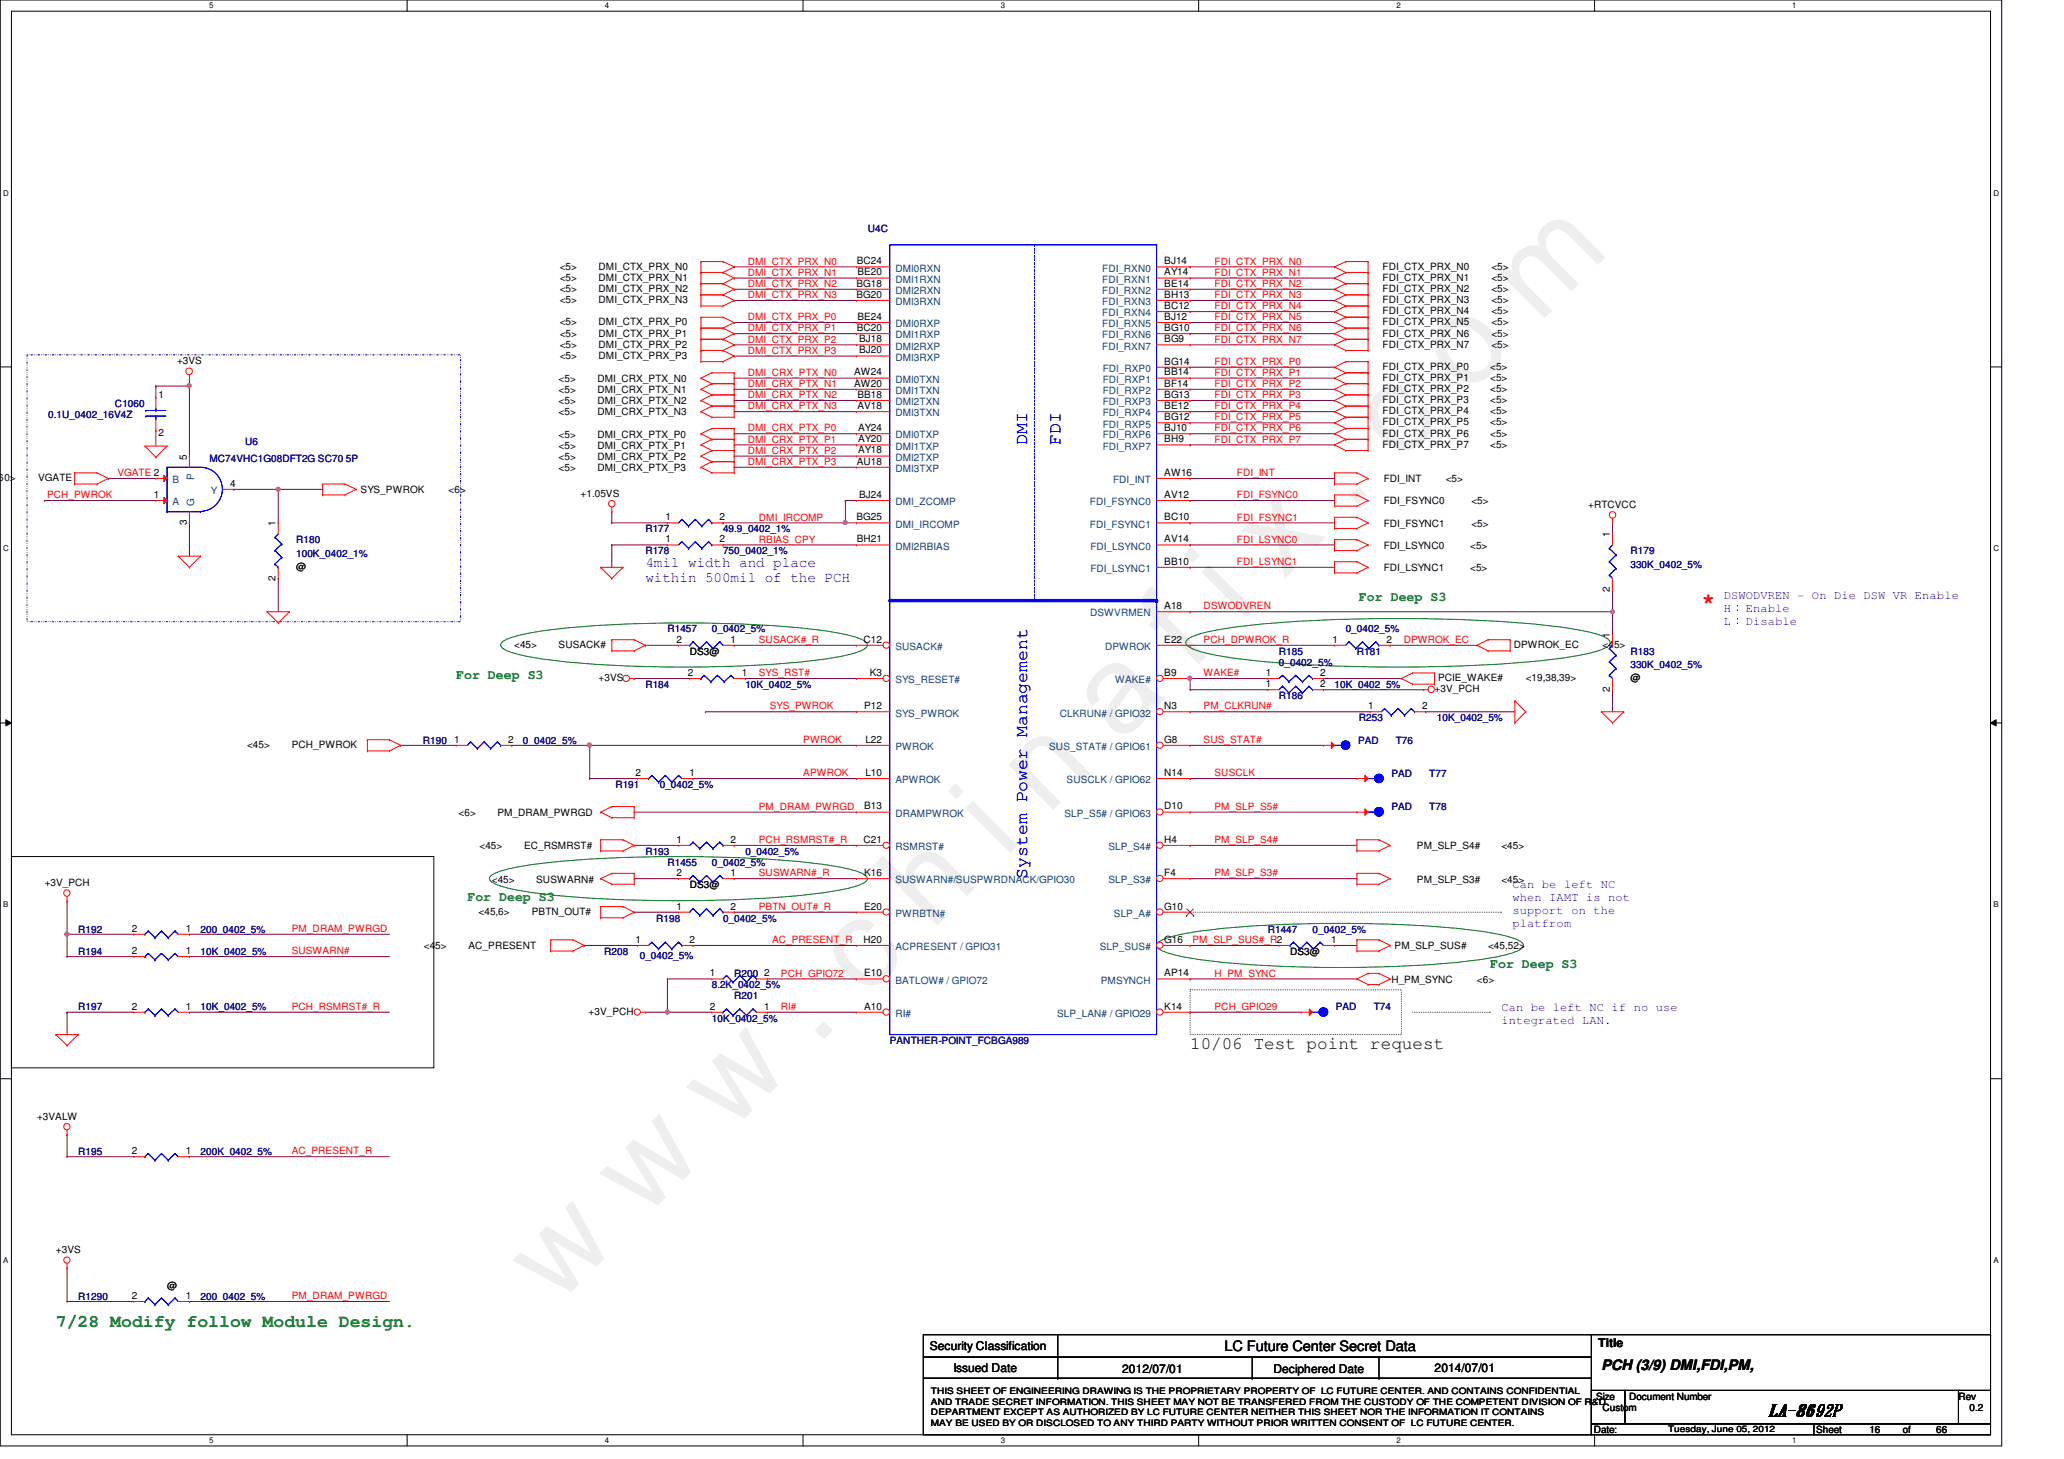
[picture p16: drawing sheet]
<svg xmlns="http://www.w3.org/2000/svg" width="297mm" height="210mm" viewBox="0 0 297 210" stroke-linecap="round" stroke-linejoin="round" font-family="sans-serif">
<defs><g id="words">
<text font-size="17.6" fill="#f0f" x="80.1" y="188" transform="rotate(-45 80.1 188)">w w w . c h i n a f i x . c o m</text>
<text font-size="3.2" fill="#f00" x="244.9" y="87.5">*</text>
<g font-size="2.5" fill="#00f">
<text x="147.8" y="64" transform="rotate(-90 147.8 64)">DMI</text>
<text x="152.6" y="64" transform="rotate(-90 152.6 64)">FDI</text>
<text x="147.8" y="126.4" transform="rotate(-90 147.8 126.4)">System Power Management</text>
</g>
<g font-size="2.5">
<text x="171.3" y="150.9">10/06 Test point request</text>
<text x="254.5" y="203.7">LA-8692P</text>
</g>
<text font-size="2.5" fill="#008000" x="8" y="190.9">7/28 Modify follow Module Design.</text>
<g font-size="2.1" fill="#00f">
<text x="92.9" y="81.6">4mil width and place</text>
<text x="92.9" y="83.8">within 500mil of the PCH</text>
</g>
<g font-size="2.1">
<text x="176.2" y="194.4">LC Future Center Secret Data</text>
<text x="230.5" y="197.1">PCH (3/9) DMI,FDI,PM,</text>
</g>
<g font-size="1.9" fill="#008000">
<text x="195.6" y="86.4">For Deep S3</text>
<text x="65.7" y="97.6">For Deep S3</text>
<text x="67.3" y="129.6">For Deep S3</text>
<text x="214.5" y="139.2">For Deep S3</text>
</g>
<g font-size="1.7" fill="#00f">
<text x="248.1" y="86.2">DSWODVREN - On Die DSW VR Enable</text>
<text x="248.1" y="88.1">H：Enable</text>
<text x="248.1" y="90">L：Disable</text>
<text x="217.7" y="127.8">Can be left NC</text>
<text x="217.7" y="129.7">when IAMT is not</text>
<text x="217.7" y="131.5">support on the</text>
<text x="217.7" y="133.4">platfrom</text>
<text x="216.1" y="145.4">Can be left NC if no use</text>
<text x="216.1" y="147.3">integrated LAN.</text>
</g>
<g font-size="1.7">
<text x="133.8" y="194.3">Security Classification</text>
<text x="137.2" y="197.3">Issued Date</text>
<text x="161.5" y="197.5">2012/07/01</text>
<text x="183.3" y="197.5">Deciphered Date</text>
<text x="206.5" y="197.3">2014/07/01</text>
<text x="230" y="193.8">Title</text>
</g>
<g font-size="1.4" fill="#000080">
<text x="124.9" y="33.4">U4C</text>
<text x="16.5" y="58.5">C1060</text>
<text x="6.9" y="60.1">0.1U_0402_16V4Z</text>
<text x="35.3" y="64.1">U6</text>
<text x="30.1" y="66.5">MC74VHC1G08DFT2G SC70 5P</text>
<text x="92.9" y="76.6">R177</text>
<text x="104.1" y="76.6">49.9_0402_1%</text>
<text x="42.6" y="78.2">R180</text>
<text x="42.6" y="80.1">100K_0402_1%</text>
<text x="92.9" y="79.8">R178</text>
<text x="104.1" y="79.8">750_0402_1%</text>
<text x="234.7" y="79.8">R179</text>
<text x="234.7" y="81.7">330K_0402_5%</text>
<text x="96.1" y="91">R1457</text>
<text x="102.4" y="91">0_0402_5%</text>
<text x="184.1" y="94.2">R185</text>
<text x="184.1" y="95.8">0_0402_5%</text>
<text x="193.7" y="91">0_0402_5%</text>
<text x="195.3" y="94.2">R181</text>
<text x="234.7" y="94.2">R183</text>
<text x="92.9" y="99">R184</text>
<text x="107.3" y="99">10K_0402_5%</text>
<text x="184.1" y="100.6">R186</text>
<text x="192.1" y="99">10K_0402_5%</text>
<text x="234.7" y="96.1">330K_0402_5%</text>
<text x="60.9" y="107">R190</text>
<text x="75.3" y="107">0_0402_5%</text>
<text x="195.4" y="107">PAD</text>
<text x="195.6" y="103.8">R253</text>
<text x="200.9" y="107">T76</text>
<text x="206.8" y="103.8">10K_0402_5%</text>
<text x="88.6" y="113.4">R191</text>
<text x="95" y="113.4">0_0402_5%</text>
<text x="200.2" y="111.8">PAD</text>
<text x="205.7" y="111.8">T77</text>
<text x="200.2" y="116.6">PAD</text>
<text x="205.7" y="116.6">T78</text>
<text x="92.9" y="123">R193</text>
<text x="96.1" y="124.6">R1455</text>
<text x="102.4" y="124.6">0_0402_5%</text>
<text x="107.3" y="123">0_0402_5%</text>
<text x="11.3" y="134.2">R192</text>
<text x="11.3" y="137.4">R194</text>
<text x="28.9" y="134.2">200_0402_5%</text>
<text x="28.9" y="137.4">10K_0402_5%</text>
<text x="86.9" y="137.4">R208</text>
<text x="94.4" y="132.6">R198</text>
<text x="104.1" y="132.6">0_0402_5%</text>
<text x="182.5" y="134.2">R1447</text>
<text x="188.9" y="134.2">0_0402_5%</text>
<text x="92.1" y="138">0_0402_5%</text>
<text x="102.4" y="142.2">8.2K_0402_5%</text>
<text x="105.7" y="143.8">R201</text>
<text x="105.7" y="140.6">R200</text>
<text x="11.3" y="145.4">R197</text>
<text x="28.9" y="145.4">10K_0402_5%</text>
<text x="102.4" y="147">10K_0402_5%</text>
<text x="192.2" y="145.4">PAD</text>
<text x="197.7" y="145.4">T74</text>
<text x="128.1" y="150.2">PANTHER-POINT_FCBGA989</text>
<text x="11.3" y="166.2">R195</text>
<text x="28.9" y="166.2">200K_0402_5%</text>
<text x="11.3" y="187">R1290</text>
<text x="28.9" y="187">200_0402_5%</text>
</g>
<g font-size="1.4">
<text x="80.6" y="38.8">&lt;5&gt;</text>
<text x="80.6" y="40.4">&lt;5&gt;</text>
<text x="80.6" y="42">&lt;5&gt;</text>
<text x="86.1" y="38.8">DMI_CTX_PRX_N0</text>
<text x="86.1" y="40.4">DMI_CTX_PRX_N1</text>
<text x="86.1" y="42">DMI_CTX_PRX_N2</text>
<text x="123.3" y="41.2">BG18</text>
<text x="123.3" y="38">BC24</text>
<text x="123.4" y="39.6">BE20</text>
<text x="167.6" y="38">BJ14</text>
<text x="167.6" y="39.6">AY14</text>
<text x="167.6" y="41.2">BE14</text>
<text x="199" y="38.8">FDI_CTX_PRX_N0</text>
<text x="199" y="42">FDI_CTX_PRX_N2</text>
<text x="199" y="40.4">FDI_CTX_PRX_N1</text>
<text x="214.6" y="38.8">&lt;5&gt;</text>
<text x="214.6" y="42">&lt;5&gt;</text>
<text x="214.6" y="40.4">&lt;5&gt;</text>
<text x="80.6" y="43.6">&lt;5&gt;</text>
<text x="80.6" y="46.8">&lt;5&gt;</text>
<text x="86.1" y="43.6">DMI_CTX_PRX_N3</text>
<text x="86.1" y="46.8">DMI_CTX_PRX_P0</text>
<text x="123.3" y="42.8">BG20</text>
<text x="123.3" y="47.6">BC20</text>
<text x="123.4" y="46">BE24</text>
<text x="167.6" y="42.8">BH13</text>
<text x="167.6" y="44.4">BC12</text>
<text x="167.6" y="46">BJ12</text>
<text x="167.6" y="47.6">BG10</text>
<text x="199" y="43.6">FDI_CTX_PRX_N3</text>
<text x="199" y="46.8">FDI_CTX_PRX_N5</text>
<text x="199" y="45.2">FDI_CTX_PRX_N4</text>
<text x="214.6" y="43.6">&lt;5&gt;</text>
<text x="214.6" y="46.8">&lt;5&gt;</text>
<text x="214.6" y="45.2">&lt;5&gt;</text>
<text x="25.5" y="52.4">+3VS</text>
<text x="80.6" y="48.4">&lt;5&gt;</text>
<text x="80.6" y="51.6">&lt;5&gt;</text>
<text x="80.6" y="50">&lt;5&gt;</text>
<text x="86.1" y="48.4">DMI_CTX_PRX_P1</text>
<text x="86.1" y="51.6">DMI_CTX_PRX_P3</text>
<text x="86.1" y="50">DMI_CTX_PRX_P2</text>
<text x="123.7" y="49.2">BJ18</text>
<text x="123.7" y="50.8">BJ20</text>
<text x="167.6" y="49.2">BG9</text>
<text x="167.6" y="52.5">BG14</text>
<text x="199" y="50">FDI_CTX_PRX_N7</text>
<text x="199" y="48.4">FDI_CTX_PRX_N6</text>
<text x="199" y="53.2">FDI_CTX_PRX_P0</text>
<text x="214.5" y="53.2">&lt;5&gt;</text>
<text x="214.6" y="50">&lt;5&gt;</text>
<text x="214.6" y="48.4">&lt;5&gt;</text>
<text x="22.8" y="57.3">1</text>
<text x="80.4" y="58.2">&lt;5&gt;</text>
<text x="80.4" y="59.8">&lt;5&gt;</text>
<text x="80.4" y="56.6">&lt;5&gt;</text>
<text x="80.4" y="55">&lt;5&gt;</text>
<text x="86" y="58.2">DMI_CRX_PTX_N2</text>
<text x="86" y="59.8">DMI_CRX_PTX_N3</text>
<text x="86" y="56.6">DMI_CRX_PTX_N1</text>
<text x="86" y="55">DMI_CRX_PTX_N0</text>
<text x="122.9" y="54">AW24</text>
<text x="122.9" y="55.6">AW20</text>
<text x="123.4" y="57.2">BB18</text>
<text x="123.4" y="58.8">AV18</text>
<text x="167.6" y="54">BB14</text>
<text x="167.6" y="55.6">BF14</text>
<text x="167.6" y="57.2">BG13</text>
<text x="167.6" y="58.8">BE12</text>
<text x="199" y="54.8">FDI_CTX_PRX_P1</text>
<text x="199" y="58">FDI_CTX_PRX_P3</text>
<text x="199" y="56.4">FDI_CTX_PRX_P2</text>
<text x="199" y="59.6">FDI_CTX_PRX_P4</text>
<text x="214.5" y="54.8">&lt;5&gt;</text>
<text x="214.5" y="58">&lt;5&gt;</text>
<text x="214.5" y="56.4">&lt;5&gt;</text>
<text x="214.5" y="59.6">&lt;5&gt;</text>
<text x="22.8" y="62.8">2</text>
<text x="80.4" y="64.6">&lt;5&gt;</text>
<text x="80.4" y="63">&lt;5&gt;</text>
<text x="86" y="64.6">DMI_CRX_PTX_P1</text>
<text x="86" y="63">DMI_CRX_PTX_P0</text>
<text x="123.5" y="62">AY24</text>
<text x="123.5" y="63.6">AY20</text>
<text x="123.5" y="65.2">AY18</text>
<text x="167.6" y="60.5">BG12</text>
<text x="167.6" y="62">BJ10</text>
<text x="167.6" y="63.6">BH9</text>
<text x="199" y="61.2">FDI_CTX_PRX_P5</text>
<text x="199" y="64.4">FDI_CTX_PRX_P7</text>
<text x="199" y="62.8">FDI_CTX_PRX_P6</text>
<text x="214.5" y="61.2">&lt;5&gt;</text>
<text x="214.5" y="64.4">&lt;5&gt;</text>
<text x="214.5" y="62.8">&lt;5&gt;</text>
<text x="-.6" y="69.2">,60&gt;</text>
<text x="5.5" y="69.2">VGATE</text>
<text x="22.1" y="71.6">1</text>
<text x="26.9" y="66.1" transform="rotate(-90 26.9 66.1)">5</text>
<text x="33.1" y="70">4</text>
<text x="51.9" y="71">SYS_PWROK</text>
<text x="64.6" y="71">&lt;6&gt;</text>
<text x="80.4" y="66.2">&lt;5&gt;</text>
<text x="80.4" y="67.8">&lt;5&gt;</text>
<text x="83.6" y="71.5">+1.05VS</text>
<text x="86" y="66.2">DMI_CRX_PTX_P2</text>
<text x="86" y="67.8">DMI_CRX_PTX_P3</text>
<text x="123.3" y="66.8">AU18</text>
<text x="123.7" y="71.6">BJ24</text>
<text x="167.6" y="71.6">AV12</text>
<text x="167.6" y="68.5">AW16</text>
<text x="199.1" y="69.4">FDI_INT</text>
<text x="208.1" y="69.4">&lt;5&gt;</text>
<text x="26.9" y="75.5" transform="rotate(-90 26.9 75.5)">3</text>
<text x="39.7" y="75.7" transform="rotate(-90 39.7 75.7)">1</text>
<text x="95.8" y="74.8">1</text>
<text x="103.5" y="74.8">2</text>
<text x="123.3" y="74.8">BG25</text>
<text x="167.6" y="74.8">BC10</text>
<text x="199.1" y="75.8">FDI_FSYNC1</text>
<text x="199.1" y="72.6">FDI_FSYNC0</text>
<text x="211.7" y="75.8">&lt;5&gt;</text>
<text x="211.7" y="72.6">&lt;5&gt;</text>
<text x="228.6" y="73.1">+RTCVCC</text>
<text x="231.7" y="77.3" transform="rotate(-90 231.7 77.3)">1</text>
<text x="39.7" y="83.5" transform="rotate(-90 39.7 83.5)">2</text>
<text x="42.6" y="82">@</text>
<text x="95.8" y="78">1</text>
<text x="103.5" y="78">2</text>
<text x="123.3" y="78">BH21</text>
<text x="167.6" y="78">AV14</text>
<text x="167.6" y="81.2">BB10</text>
<text x="199.1" y="79">FDI_LSYNC0</text>
<text x="199.1" y="82.2">FDI_LSYNC1</text>
<text x="211.6" y="79">&lt;5&gt;</text>
<text x="211.6" y="82.2">&lt;5&gt;</text>
<text x="167.6" y="87.6">A18</text>
<text x="231.7" y="85.1" transform="rotate(-90 231.7 85.1)">2</text>
<text x="74" y="93.2">&lt;45&gt;</text>
<text x="80.4" y="93.2">SUSACK#</text>
<text x="97.4" y="92.5">2</text>
<text x="99.3" y="94.2">DS3@</text>
<text x="105.2" y="92.5">1</text>
<text x="124.3" y="92.5">C12</text>
<text x="167.6" y="92.5">E22</text>
<text x="191.8" y="92.5">1</text>
<text x="199.6" y="92.5">2</text>
<text x="217.8" y="93.2">DPWROK_EC</text>
<text x="230.6" y="93.2">&lt;45&gt;</text>
<text x="231.7" y="91.7" transform="rotate(-90 231.7 91.7)">1</text>
<text x="86.1" y="98">+3VS</text>
<text x="99" y="97.2">2</text>
<text x="106.8" y="97.2">1</text>
<text x="125.2" y="97.2">K3</text>
<text x="167.6" y="97.2">B9</text>
<text x="182.2" y="98.8">1</text>
<text x="182.2" y="97.2">1</text>
<text x="190" y="98.8">2</text>
<text x="190" y="97.2">2</text>
<text x="206.5" y="99.6">+3V_PCH</text>
<text x="207" y="98">PCIE_WAKE#</text>
<text x="219.6" y="98">&lt;19,38,39&gt;</text>
<text x="231.7" y="99.5" transform="rotate(-90 231.7 99.5)">2</text>
<text x="234.7" y="98">@</text>
<text x="35.6" y="107.6">&lt;45&gt;</text>
<text x="42" y="107.6">PCH_PWROK</text>
<text x="65.4" y="106.8">1</text>
<text x="73.1" y="106.8">2</text>
<text x="124.4" y="102">P12</text>
<text x="124.5" y="106.8">L22</text>
<text x="167.6" y="106.8">G8</text>
<text x="167.6" y="102">N3</text>
<text x="196.9" y="102">1</text>
<text x="204.7" y="102">2</text>
<text x="91.4" y="111.6">2</text>
<text x="99.2" y="111.6">1</text>
<text x="124.5" y="111.6">L10</text>
<text x="167.6" y="111.6">N14</text>
<text x="66" y="117.4">&lt;6&gt;</text>
<text x="71.6" y="117.4">PM_DRAM_PWRGD</text>
<text x="124.4" y="116.5">B13</text>
<text x="167.6" y="116.5">D10</text>
<text x="69" y="122.2">&lt;45&gt;</text>
<text x="75.4" y="122.2">EC_RSMRST#</text>
<text x="97.4" y="121.2">1</text>
<text x="105.2" y="121.2">2</text>
<text x="124.3" y="121.2">C21</text>
<text x="167.6" y="121.2">H4</text>
<text x="203.9" y="122.2">PM_SLP_S4#</text>
<text x="216.1" y="122.2">&lt;45&gt;</text>
<text x="6.4" y="127.5">+3V_PCH</text>
<text x="68.9" y="131.6">&lt;45,6&gt;</text>
<text x="70.8" y="127">&lt;45&gt;</text>
<text x="76.5" y="131.6">PBTN_OUT#</text>
<text x="77.2" y="127">SUSWARN#</text>
<text x="97.4" y="126">2</text>
<text x="97.4" y="130.9">1</text>
<text x="99.3" y="127.8">DS3@</text>
<text x="105.2" y="126">1</text>
<text x="105.2" y="130.9">2</text>
<text x="124.4" y="130.9">E20</text>
<text x="124.4" y="126">K16</text>
<text x="167.6" y="126">F4</text>
<text x="167.6" y="130.9">G10</text>
<text x="203.9" y="127">PM_SLP_S3#</text>
<text x="216.1" y="127">&lt;45&gt;</text>
<text x="19" y="134">2</text>
<text x="19" y="137.2">2</text>
<text x="26.8" y="134">1</text>
<text x="26.8" y="137.2">1</text>
<text x="61" y="136.6">&lt;45&gt;</text>
<text x="67.4" y="136.6">AC_PRESENT</text>
<text x="91.4" y="135.6">1</text>
<text x="99.2" y="135.6">2</text>
<text x="124.3" y="135.6">H20</text>
<text x="167.6" y="135.6">G16</text>
<text x="185.7" y="137.4">DS3@</text>
<text x="191.6" y="135.6">1</text>
<text x="200.7" y="136.6">PM_SLP_SUS#</text>
<text x="214.2" y="136.6">&lt;45,52&gt;</text>
<text x="102.1" y="140.5">1</text>
<text x="110" y="140.5">2</text>
<text x="124.4" y="140.5">E10</text>
<text x="167.6" y="140.5">AP14</text>
<text x="200.2" y="141.4">H_PM_SYNC</text>
<text x="212.6" y="141.4">&lt;6&gt;</text>
<text x="19" y="145.2">2</text>
<text x="26.8" y="145.2">1</text>
<text x="84.7" y="146">+3V_PCH</text>
<text x="102.1" y="145.2">2</text>
<text x="110" y="145.2">1</text>
<text x="124.4" y="145.2">A10</text>
<text x="167.6" y="145.2">K14</text>
<text x="5.3" y="161.1">+3VALW</text>
<text x="19" y="166">2</text>
<text x="26.8" y="166">1</text>
<text x="8" y="180.3">+3VS</text>
<text x="24" y="185.4">@</text>
<text x="19" y="186.9">2</text>
<text x="26.8" y="186.9">1</text>
<text x="229.7" y="201.4">Size</text>
<text x="230.6" y="203">Custom</text>
<text x="234.5" y="201.4">Document Number</text>
<text x="281.9" y="201.4">Rev</text>
<text x="283.5" y="203">0.2</text>
<text x="229.4" y="206.2">Date:</text>
<text x="261.4" y="206.2">Sheet</text>
<text x="269" y="206.2">16</text>
<text x="273.9" y="206.2">of</text>
<text x="278.6" y="206.2">66</text>
</g>
<g font-size="1.4" fill="#f00">
<text x="107.6" y="41.3">DMI_CTX_PRX_N2</text>
<text x="107.6" y="39.7">DMI_CTX_PRX_N1</text>
<text x="107.6" y="38.1">DMI_CTX_PRX_N0</text>
<text x="174.8" y="39.7">FDI_CTX_PRX_N1</text>
<text x="174.8" y="38.1">FDI_CTX_PRX_N0</text>
<text x="174.8" y="41.3">FDI_CTX_PRX_N2</text>
<text x="107.6" y="46.1">DMI_CTX_PRX_P0</text>
<text x="107.6" y="42.9">DMI_CTX_PRX_N3</text>
<text x="107.6" y="47.7">DMI_CTX_PRX_P1</text>
<text x="174.8" y="47.7">FDI_CTX_PRX_N6</text>
<text x="174.8" y="46.1">FDI_CTX_PRX_N5</text>
<text x="174.8" y="44.5">FDI_CTX_PRX_N4</text>
<text x="174.8" y="42.9">FDI_CTX_PRX_N3</text>
<text x="107.6" y="49.3">DMI_CTX_PRX_P2</text>
<text x="107.6" y="50.9">DMI_CTX_PRX_P3</text>
<text x="174.8" y="52.5">FDI_CTX_PRX_P0</text>
<text x="174.8" y="49.3">FDI_CTX_PRX_N7</text>
<text x="107.6" y="55.7">DMI_CRX_PTX_N1</text>
<text x="107.6" y="57.3">DMI_CRX_PTX_N2</text>
<text x="107.6" y="54.1">DMI_CRX_PTX_N0</text>
<text x="107.6" y="58.9">DMI_CRX_PTX_N3</text>
<text x="174.8" y="58.9">FDI_CTX_PRX_P4</text>
<text x="174.8" y="57.3">FDI_CTX_PRX_P3</text>
<text x="174.8" y="55.7">FDI_CTX_PRX_P2</text>
<text x="174.8" y="54.1">FDI_CTX_PRX_P1</text>
<text x="107.6" y="62.1">DMI_CRX_PTX_P0</text>
<text x="107.6" y="63.7">DMI_CRX_PTX_P1</text>
<text x="107.6" y="65.3">DMI_CRX_PTX_P2</text>
<text x="174.8" y="60.5">FDI_CTX_PRX_P5</text>
<text x="174.8" y="63.7">FDI_CTX_PRX_P7</text>
<text x="174.8" y="62.1">FDI_CTX_PRX_P6</text>
<text x="6.8" y="71.7">PCH_PWROK</text>
<text x="16.9" y="68.5">VGATE 2</text>
<text x="107.6" y="66.9">DMI_CRX_PTX_P3</text>
<text x="178" y="68.5">FDI_INT</text>
<text x="178" y="71.7">FDI_FSYNC0</text>
<text x="109.2" y="74.9">DMI_IRCOMP</text>
<text x="178" y="74.9">FDI_FSYNC1</text>
<text x="109.2" y="78.1">RBIAS_CPY</text>
<text x="178" y="81.3">FDI_LSYNC1</text>
<text x="178" y="78.1">FDI_LSYNC0</text>
<text x="173.2" y="87.7">DSWODVREN</text>
<text x="109.2" y="92.5">SUSACK#_R</text>
<text x="173.2" y="92.5">PCH_DPWROK_R</text>
<text x="202" y="92.5">DPWROK_EC</text>
<text x="109.2" y="97.3">SYS_RST#</text>
<text x="173.2" y="97.3">WAKE#</text>
<text x="110.8" y="102.1">SYS_PWROK</text>
<text x="115.6" y="106.9">PWROK</text>
<text x="173.2" y="106.9">SUS_STAT#</text>
<text x="173.2" y="102.1">PM_CLKRUN#</text>
<text x="115.6" y="111.7">APWROK</text>
<text x="174.8" y="111.7">SUSCLK</text>
<text x="109.2" y="116.5">PM_DRAM_PWRGD</text>
<text x="174.8" y="116.5">PM_SLP_S5#</text>
<text x="109.2" y="121.3">PCH_RSMRST#_R</text>
<text x="174.8" y="121.3">PM_SLP_S4#</text>
<text x="109.2" y="130.9">PBTN_OUT#_R</text>
<text x="109.2" y="126.1">SUSWARN#_R</text>
<text x="174.8" y="126.1">PM_SLP_S3#</text>
<text x="42" y="137.3">SUSWARN#</text>
<text x="42" y="134.1">PM_DRAM_PWRGD</text>
<text x="111.1" y="135.7">AC_PRESENT_R</text>
<text x="171.6" y="135.7">PM_SLP_SUS#_R2</text>
<text x="112.4" y="140.5">PCH_GPIO72</text>
<text x="174.8" y="140.5">H_PM_SYNC</text>
<text x="42" y="145.3">PCH_RSMRST#_R</text>
<text x="112.4" y="145.3">RI#</text>
<text x="174.8" y="145.3">PCH_GPIO29</text>
<text x="42" y="166.1">AC_PRESENT_R</text>
<text x="42" y="186.9">PM_DRAM_PWRGD</text>
</g>
<g font-size="1.4" fill="#004080">
<text x="128.9" y="39.1">DMI0RXN</text>
<text x="128.9" y="40.7">DMI1RXN</text>
<text x="158.6" y="39.1">FDI_RXN0</text>
<text x="158.6" y="40.7">FDI_RXN1</text>
<text x="128.9" y="42.3">DMI2RXN</text>
<text x="128.9" y="43.9">DMI3RXN</text>
<text x="128.9" y="47.1">DMI0RXP</text>
<text x="158.6" y="42.3">FDI_RXN2</text>
<text x="158.6" y="43.9">FDI_RXN3</text>
<text x="158.6" y="45.5">FDI_RXN4</text>
<text x="158.6" y="47.1">FDI_RXN5</text>
<text x="128.9" y="48.7">DMI1RXP</text>
<text x="128.9" y="50.3">DMI2RXP</text>
<text x="128.9" y="51.9">DMI3RXP</text>
<text x="158.6" y="48.7">FDI_RXN6</text>
<text x="158.6" y="50.3">FDI_RXN7</text>
<text x="158.7" y="53.5">FDI_RXP0</text>
<text x="128.9" y="55.1">DMI0TXN</text>
<text x="128.9" y="56.7">DMI1TXN</text>
<text x="128.9" y="58.3">DMI2TXN</text>
<text x="128.9" y="59.9">DMI3TXN</text>
<text x="158.7" y="55.1">FDI_RXP1</text>
<text x="158.7" y="56.7">FDI_RXP2</text>
<text x="158.7" y="58.3">FDI_RXP3</text>
<text x="158.7" y="59.9">FDI_RXP4</text>
<text x="128.9" y="63.1">DMI0TXP</text>
<text x="128.9" y="64.7">DMI1TXP</text>
<text x="158.7" y="61.5">FDI_RXP5</text>
<text x="158.7" y="63.1">FDI_RXP6</text>
<text x="158.7" y="64.7">FDI_RXP7</text>
<text x="24.8" y="69.5">B</text>
<text x="27.9" y="69" transform="rotate(-90 27.9 69)">P</text>
<text x="30.3" y="71.1">Y</text>
<text x="128.9" y="66.3">DMI2TXP</text>
<text x="128.9" y="67.9">DMI3TXP</text>
<text x="160.2" y="69.5">FDI_INT</text>
<text x="24.8" y="72.7">A</text>
<text x="27.9" y="72.8" transform="rotate(-90 27.9 72.8)">G</text>
<text x="128.9" y="72.7">DMI_ZCOMP</text>
<text x="128.9" y="75.9">DMI_IRCOMP</text>
<text x="156.8" y="72.7">FDI_FSYNC0</text>
<text x="156.8" y="75.9">FDI_FSYNC1</text>
<text x="128.9" y="79.1">DMI2RBIAS</text>
<text x="156.9" y="79.1">FDI_LSYNC0</text>
<text x="156.9" y="82.3">FDI_LSYNC1</text>
<text x="156.9" y="88.7">DSWVRMEN</text>
<text x="128.9" y="93.5">SUSACK#</text>
<text x="159" y="93.5">DPWROK</text>
<text x="128.9" y="98.3">SYS_RESET#</text>
<text x="160.5" y="98.3">WAKE#</text>
<text x="128.9" y="103.1">SYS_PWROK</text>
<text x="128.9" y="107.9">PWROK</text>
<text x="151" y="107.9">SUS_STAT# / GPIO61</text>
<text x="152.5" y="103.1">CLKRUN# / GPIO32</text>
<text x="128.9" y="112.7">APWROK</text>
<text x="153.5" y="112.7">SUSCLK / GPIO62</text>
<text x="128.9" y="117.5">DRAMPWROK</text>
<text x="153.2" y="117.5">SLP_S5# / GPIO63</text>
<text x="128.9" y="122.3">RSMRST#</text>
<text x="159.5" y="122.3">SLP_S4#</text>
<text x="128.9" y="131.9">PWRBTN#</text>
<text x="128.9" y="127.1">SUSWARN#/SUSPWRDNACK/GPIO30</text>
<text x="159.5" y="127.1">SLP_S3#</text>
<text x="160.3" y="131.9">SLP_A#</text>
<text x="128.9" y="136.7">ACPRESENT / GPIO31</text>
<text x="158.3" y="136.7">SLP_SUS#</text>
<text x="128.9" y="141.5">BATLOW# / GPIO72</text>
<text x="158.4" y="141.5">PMSYNCH</text>
<text x="128.9" y="146.3">RI#</text>
<text x="152.1" y="146.3">SLP_LAN# / GPIO29</text>
</g>
<g font-size="1.3">
<text x="134" y="200.6">THIS SHEET OF ENGINEERING DRAWING IS THE PROPRIETARY PROPERTY OF LC FUTURE CENTER. AND CONTAINS CONFIDENTIAL</text>
<text x="134" y="202.1">AND TRADE SECRET INFORMATION. THIS SHEET MAY NOT BE TRANSFERED FROM THE CUSTODY OF THE COMPETENT DIVISION OF R&amp;D</text>
<text x="134" y="203.6">DEPARTMENT EXCEPT AS AUTHORIZED BY LC FUTURE CENTER NEITHER THIS SHEET NOR THE INFORMATION IT CONTAINS</text>
<text x="134" y="205.1">MAY BE USED BY OR DISCLOSED TO ANY THIRD PARTY WITHOUT PRIOR WRITTEN CONSENT OF LC FUTURE CENTER.</text>
<text x="240.1" y="206">Tuesday, June 05, 2012</text>
</g>
<g font-size="1.1">
<text x="30.1" y="1.1">5</text>
<text x="87" y="1.1">4</text>
<text x="144" y="1.1">3</text>
<text x="201" y="1.1">2</text>
<text x="257.9" y="1.1">1</text>
<text x=".5" y="28.2">D</text>
<text x="286.9" y="28.2">D</text>
<text x=".5" y="79.3">C</text>
<text x="286.9" y="79.3">C</text>
<text x=".5" y="130.6">B</text>
<text x="286.9" y="130.6">B</text>
<text x=".5" y="181.7">A</text>
<text x="286.9" y="181.7">A</text>
<text x="30.1" y="207.6">5</text>
<text x="87" y="207.6">4</text>
<text x="144" y="207.6">3</text>
<text x="201" y="207.6">2</text>
<text x="257.9" y="207.6">1</text>
</g>
</g></defs>
<path d="M0 0h288.1v208h-288.1zM1.6 1.6h284.9v204.8h-284.9z" fill="none" stroke="#000" stroke-width=".14"/>
<g fill="#fff">
<path d="M30.1 .2h.6v1.2h-.6z"/>
<path d="M30.1 206.6h.6v1.2h-.6z"/>
</g>
<path d="M58.6 0v1.6M58.6 206.4v1.6" fill="none" stroke="#000" stroke-width=".14"/>
<g fill="#fff">
<path d="M87 .2h.6v1.2h-.6z"/>
<path d="M87 206.6h.6v1.2h-.6z"/>
</g>
<path d="M115.6 0v1.6M115.6 206.4v1.6" fill="none" stroke="#000" stroke-width=".14"/>
<g fill="#fff">
<path d="M144 .2h.6v1.2h-.6z"/>
<path d="M144 206.6h.6v1.2h-.6z"/>
</g>
<path d="M172.5 0v1.6M172.5 206.4v1.6" fill="none" stroke="#000" stroke-width=".14"/>
<g fill="#fff">
<path d="M201 .2h.5v1.2h-.5z"/>
<path d="M201 206.6h.5v1.2h-.5z"/>
</g>
<path d="M229.5 0v1.6M229.5 206.4v1.6" fill="none" stroke="#000" stroke-width=".14"/>
<g fill="#fff">
<path d="M257.9 .2h.6v1.2h-.6z"/>
<path d="M257.9 206.6h.6v1.2h-.6z"/>
<path d="M.5 27.2h.7v1.2h-.7z"/>
<path d="M286.9 27.2h.8v1.2h-.8z"/>
<path d="M.5 78.4h.7v1.1h-.7z"/>
<path d="M286.9 78.4h.8v1.1h-.8z"/>
</g>
<path d="M0 52.8h1.6M286.5 52.8h1.6" fill="none" stroke="#000" stroke-width=".14"/>
<g fill="#fff">
<path d="M.5 129.6h.7v1.2h-.7z"/>
<path d="M286.9 129.6h.7v1.2h-.7z"/>
</g>
<path d="M0 104h1.6M.8 103.5l.8 .5-.8 .4zM286.5 104l.8-.5v.9zM286.5 104h1.6" fill="none" stroke="#000" stroke-width=".14"/>
<path d="M.8 103.5l.8 .5-.8 .4zM286.5 104l.8-.5v.9z" fill="#000"/>
<g fill="#fff">
<path d="M.5 180.8h.7v1.1h-.7z"/>
<path d="M286.9 180.8h.7v1.1h-.7z"/>
</g>
<path d="M1.6 123.2h60.8v30.4h-60.8zM0 155.2h1.6M286.5 155.2h1.6" fill="none" stroke="#000" stroke-width=".14"/>
<path d="M171.3 131.2h44.8M171.3 142.4h30.4v6.4h-30.4z" fill="none" stroke="#000" stroke-width=".14" stroke-dasharray="0 .3"/>
<path d="M3.9 51.1h62.4v38.4h-62.4z" fill="none" stroke="#00f" stroke-width=".14" stroke-dasharray=".3 .3 0 .3 0 .3"/>
<path d="M72.2 92.5a6.4 6.4 0 0 1 3-1.2 116.8 116.8 0 0 1 20.5-1.7 153.6 153.6 0 0 1 24.6 1.4 13.6 13.6 0 0 1 4 1.1l.4 .4 .1 .3-.1 .3a6.6 6.6 0 0 1-3.1 1.2 117.3 117.3 0 0 1-20.5 1.7 151.9 151.9 0 0 1-24.5-1.4 13.8 13.8 0 0 1-4-1.2l-.4-.3-.2-.3zM170.8 92.1a5.8 5.8 0 0 1 2.8-1.1 113 113 0 0 1 19.5-1.9 202.8 202.8 0 0 1 33 1.3 17.7 17.7 0 0 1 5.1 1.4l.4 .3 .1 .4-.1 .3a5.8 5.8 0 0 1-2.8 1.2 112.1 112.1 0 0 1-19.5 1.8 198.8 198.8 0 0 1-33.1-1.3 17.7 17.7 0 0 1-5.1-1.4l-.3-.3-.2-.3zM70.6 126.1a5.8 5.8 0 0 1 2.8-1.1 110 110 0 0 1 19-1.7 174.7 174.7 0 0 1 26.9 1.2 17.9 17.9 0 0 1 5 1.3l.4 .3 .1 .3-.1 .3a5.9 5.9 0 0 1-2.8 1.1 110.8 110.8 0 0 1-19.1 1.7 172.3 172.3 0 0 1-26.8-1.2 18.2 18.2 0 0 1-5.1-1.3l-.3-.3-.2-.3zM166.6 135.7a6.4 6.4 0 0 1 3-1.2 116.8 116.8 0 0 1 20.5-1.6 153.6 153.6 0 0 1 24.6 1.3 13.6 13.6 0 0 1 4 1.2l.4 .3 .1 .3-.1 .3a6.6 6.6 0 0 1-3.1 1.2 117.3 117.3 0 0 1-20.5 1.7 151.9 151.9 0 0 1-24.5-1.4 13.8 13.8 0 0 1-4-1.1l-.4-.4-.1-.3z" fill="none" stroke="#008000" stroke-width=".14"/>
<g fill="none" stroke="#800040" stroke-width=".14">
<path d="M40 70.4h.1M40 70.4h6.4M171.3 88h60.8M84.9 107.2h38.4M91.3 116.8h32M9.6 129.6h.1M9.6 129.6v4.8M27.3 137.6h.1M27.3 134.4h.1M27.3 137.6h28.7M27.3 134.4h28.7M9.6 145.6h.1"/>
<path d="M9.6 145.6h9.7M27.3 145.6h.1M27.3 145.6h28.7"/>
</g>
<circle cx="40" cy="70.4" r=".3" fill="#f0f"/>
<circle cx="40" cy="70.4" r=".3" fill="none" stroke="#f0f" stroke-width=".14"/>
<path d="M6.4 72h.1M6.4 72h16M15.6 68.8h.1M15.6 68.8h6.8M9.6 134.4h.1M9.6 137.6h.1M9.6 134.4v3.2M9.6 137.6h9.7M9.6 134.4h9.7" fill="none" stroke="#800040" stroke-width=".14"/>
<circle cx="9.6" cy="134.4" r=".31" fill="#f0f"/>
<circle cx="9.6" cy="134.4" r=".31" fill="none" stroke="#f0f" stroke-width=".14"/>
<g fill="none" stroke="#800040" stroke-width=".14">
<path d="M27.3 55.5h.1M27.3 55.5v10.1M27.3 75.2h.1M27.3 75.2v4.8M33.7 70.4h.1M33.7 70.4h6.3M40 70.4h.1M40 70.4v4.8M40 83.2h.1M40 83.2v4.8M57.7 107.2h.1M57.7 107.2h8"/>
<path d="M9.6 145.6h.1M9.6 145.6v3.2M9.6 166.4h.1M9.6 163.2h.1M9.6 163.2v3.2M9.6 166.4h9.7M27.3 166.4h.1M27.3 166.4h28.7M9.6 187.2h.1M9.6 182.4h.1M9.6 182.4v4.8M9.6 187.2h9.7"/>
<path d="M27.3 187.2h.1M27.3 187.2h28.7"/>
</g>
<circle cx="27.2" cy="55.5" r=".3" fill="#f0f"/>
<circle cx="27.2" cy="55.5" r=".3" fill="none" stroke="#f0f" stroke-width=".14"/>
<path d="M22.4 55.5h.1M22.4 55.5v1.6M27.3 54.6h.1M27.3 54.6v.9h-4.9M22.4 61.9h.1M22.4 61.9v2.3" fill="none" stroke="#800040" stroke-width=".14"/>
<g fill="none" stroke="#f00" stroke-width=".14">
<path d="M27.3 54.6h.1M27.3 53.9v.7M10.7 69.6h.1M10.7 68h.1M10.7 69.6h3.3M10.7 68h3.3M10.7 68v1.6M14 68h.1M14 69.6h.1M14 68l1.6 .8M15.6 68.8h.1M15.6 68.8l-1.6 .8"/>
<path d="M20.9 64.2h.1M20.9 64.2h3.1M20.9 64.2l1.5 1.6M22.4 65.8h.1M24 64.2h.1M24 64.2l-1.6 1.6M40 75.2h.1M40 75.2v1.6M46.4 69.6h.1M46.4 71.2h.1M46.4 69.6h3.3M46.4 69.6v1.6"/>
<path d="M46.4 71.2h3.3M49.7 69.6h.1M49.7 71.2h.1M49.7 69.6l1.6 .8M51.3 70.4h.1M51.3 70.4l-1.6 .8M25.7 80h.1M25.7 80h3.2M25.7 80l1.6 1.6M27.3 81.6h.1M28.9 80h.1M28.9 80l-1.6 1.6"/>
<path d="M38.4 88h.1M38.4 88h3.3M38.4 88l1.6 1.6M40 89.6h.1M40 83.2h.1M40 81.6v1.6M41.7 88h.1M41.7 88l-1.7 1.6M52.9 108h.1M52.9 106.4h.1M52.9 106.4h3.1M52.9 108h3.1"/>
<path d="M52.9 106.4v1.6M56 106.4h.1M56 108h.1M56 106.4l1.7 .8M57.7 107.2h.1M57.7 107.2l-1.7 .8M9.6 129.6h.1M9.6 129v.6M19.3 134.4h.1M19.3 134.4h1.6M25.7 134.4h1.6M27.3 134.4h.1"/>
<path d="M8 148.8h.1M8 148.8h3.3M8 148.8l1.6 1.6M9.6 150.4h.1M11.3 148.8h.1M11.3 148.8l-1.7 1.6M19.3 145.6h.1M19.3 145.6h1.6M25.7 145.6h1.6M27.3 145.6h.1M9.6 163.2h.1M9.6 162.6v.6"/>
<path d="M9.6 182.4h.1M9.6 181.8v.6"/>
<circle cx="27.2" cy="53.4" r=".47"/>
<circle cx="9.6" cy="128.5" r=".46"/>
<circle cx="9.6" cy="162.1" r=".46"/>
<circle cx="9.6" cy="181.3" r=".45"/>
</g>
<g fill="none" stroke="#000" stroke-width=".14">
<path d="M132.9 192h96.1v3.2h-96.1zM132.9 195.2h96.1v3.1h-96.1zM132.9 198.3h96.1v8.1h-96.1zM152.2 195.2h.1M152.2 198.3h.1M152.2 192v6.3M180.2 198.3h.1M180.2 195.2v3.1M198.5 198.3h.1M198.5 195.2v3.1M228.9 192h57.6M286.5 192h.1"/>
<path d="M286.5 192v8M229 200h4.8v4.9h-4.8zM229 204.9h32v1.5h-32zM233.8 200h48.1v4.9h-48.1zM261 204.9h25.5v1.5h-25.5zM281.9 200h4.6v4.9h-4.6z"/>
</g>
<g fill="none" stroke="#00f" stroke-width=".14">
<path d="M24 67.2h.1M24 73.6h.1M24 67.2h4.9a3.2 3.2 0 0 1 3.1 3.2 3.2 3.2 0 0 1-3.1 3.2M24 67.2v6.4M24 73.6h4.9M28.9 73.6h.1M39.6 77.3h.1M39.6 79.2h.1M39.6 77.3l1 1M39.6 79.2l1 1M40 76.8l-.4 .5M40.6 78.3h.1"/>
<path d="M40.6 78.3l-1 .9M39.6 81.2h.1M39.6 81.2l.4 .4M40 81.6h.1M40.6 80.2h.1M40.6 80.2l-1 1M20.9 134.4h.1M21.3 133.9h.1M21.3 133.9l1 1M21.3 133.9l-.4 .5M22.3 134.9h.1M23.2 133.9h.1"/>
<path d="M23.2 133.9l1 1M23.2 133.9l-.9 1M24.2 134.9h.1M25.2 133.9h.1M25.2 133.9l.5 .5M25.2 133.9l-1 1M20.9 145.6h.1M21.3 145.2h.1M21.3 145.2l1 .9M21.3 145.2l-.4 .4M22.3 146.1h.1M23.2 145.2h.1"/>
<path d="M23.2 145.2l1 .9M23.2 145.2l-.9 .9M24.2 146.1h.1M25.2 145.2h.1M25.2 145.2l.5 .4M25.2 145.2l-1 .9"/>
</g>
<path d="M23.6 68.4l.4 .4-.4 .5z" fill="#f00"/>
<path d="M22.4 68.8h.1M22.4 68.8h1.6M23.6 68.4l.4 .4-.4 .5z" fill="none" stroke="#f00" stroke-width=".14"/>
<path d="M23.6 71.5l.4 .5-.4 .5z" fill="#f00"/>
<g fill="none" stroke="#f00" stroke-width=".14">
<path d="M22.4 57.1h.1M22.4 57.1v1.6M22.4 72h.1M22.4 61.9h.1M22.4 72h1.6M22.4 60.3v1.6M23.6 71.5l.4 .5-.4 .5zM27.3 65.6h.1M27.3 75.2h.1M27.3 65.6v1.6M27.3 73.6v1.6M32 70.4h1.7"/>
<path d="M33.7 70.4h.1M65.7 107.2h.1M65.7 107.2h1.6M19.3 137.6h.1M19.3 137.6h1.6M25.7 137.6h1.6M27.3 137.6h.1M19.3 166.4h.1M19.3 166.4h1.6M25.7 166.4h1.6M27.3 166.4h.1M19.3 187.2h.1"/>
<path d="M19.3 187.2h1.6M25.7 187.2h1.6M27.3 187.2h.1"/>
</g>
<g fill="none" stroke="#00f" stroke-width=".14">
<path d="M128.1 35.2h38.4v113.6h-38.4zM21 59.9h.1M21 59.1h.1M21 59.9h2.9M21 59.1h2.9M22.4 59.1h.1M22.4 59.9h.1M22.4 58.7v.4M22.4 59.9v.4M67.7 106.7l-.4 .5M20.9 137.6h.1M21.3 137.2h.1"/>
<path d="M21.3 137.2l1 .9M21.3 137.2l-.4 .4M22.3 138.1h.1M23.2 137.2h.1M23.2 137.2l1 .9M23.2 137.2l-.9 .9M24.2 138.1h.1M25.2 137.2h.1M25.2 137.2l.5 .4M25.2 137.2l-1 .9M20.9 166.4h.1M21.3 165.9h.1"/>
<path d="M21.3 165.9l1 1M21.3 165.9l-.4 .5M22.3 166.9h.1M23.2 165.9h.1M23.2 165.9l1 1M23.2 165.9l-.9 1M24.2 166.9h.1M25.2 165.9h.1M25.2 165.9l.5 .5M25.2 165.9l-1 1M20.9 187.2h.1M21.3 186.7h.1"/>
<path d="M21.3 186.7l1 1M21.3 186.7l-.4 .5M22.3 187.7h.1M23.2 186.7h.1M23.2 186.7l1 1M23.2 186.7l-.9 1M24.2 187.7h.1M25.2 186.7h.1M25.2 186.7l.5 .5M25.2 186.7l-1 1"/>
</g>
<path d="M148.9 35.2v51.2" fill="none" stroke="#00f" stroke-width=".14" stroke-dasharray=".3 .3"/>
<path d="M128.1 86.4h38.4" fill="none" stroke="#00f" stroke-width=".47"/>
<circle cx="40" cy="70.4" r=".3" fill="#f0f"/>
<circle cx="40" cy="70.4" r=".3" fill="none" stroke="#f0f" stroke-width=".14"/>
<circle cx="9.6" cy="134.4" r=".31" fill="#f0f"/>
<circle cx="9.6" cy="134.4" r=".31" fill="none" stroke="#f0f" stroke-width=".14"/>
<circle cx="27.2" cy="55.5" r=".3" fill="#f0f"/>
<circle cx="27.2" cy="55.5" r=".3" fill="none" stroke="#f0f" stroke-width=".14"/>
<use href="#words"/>
</svg>
